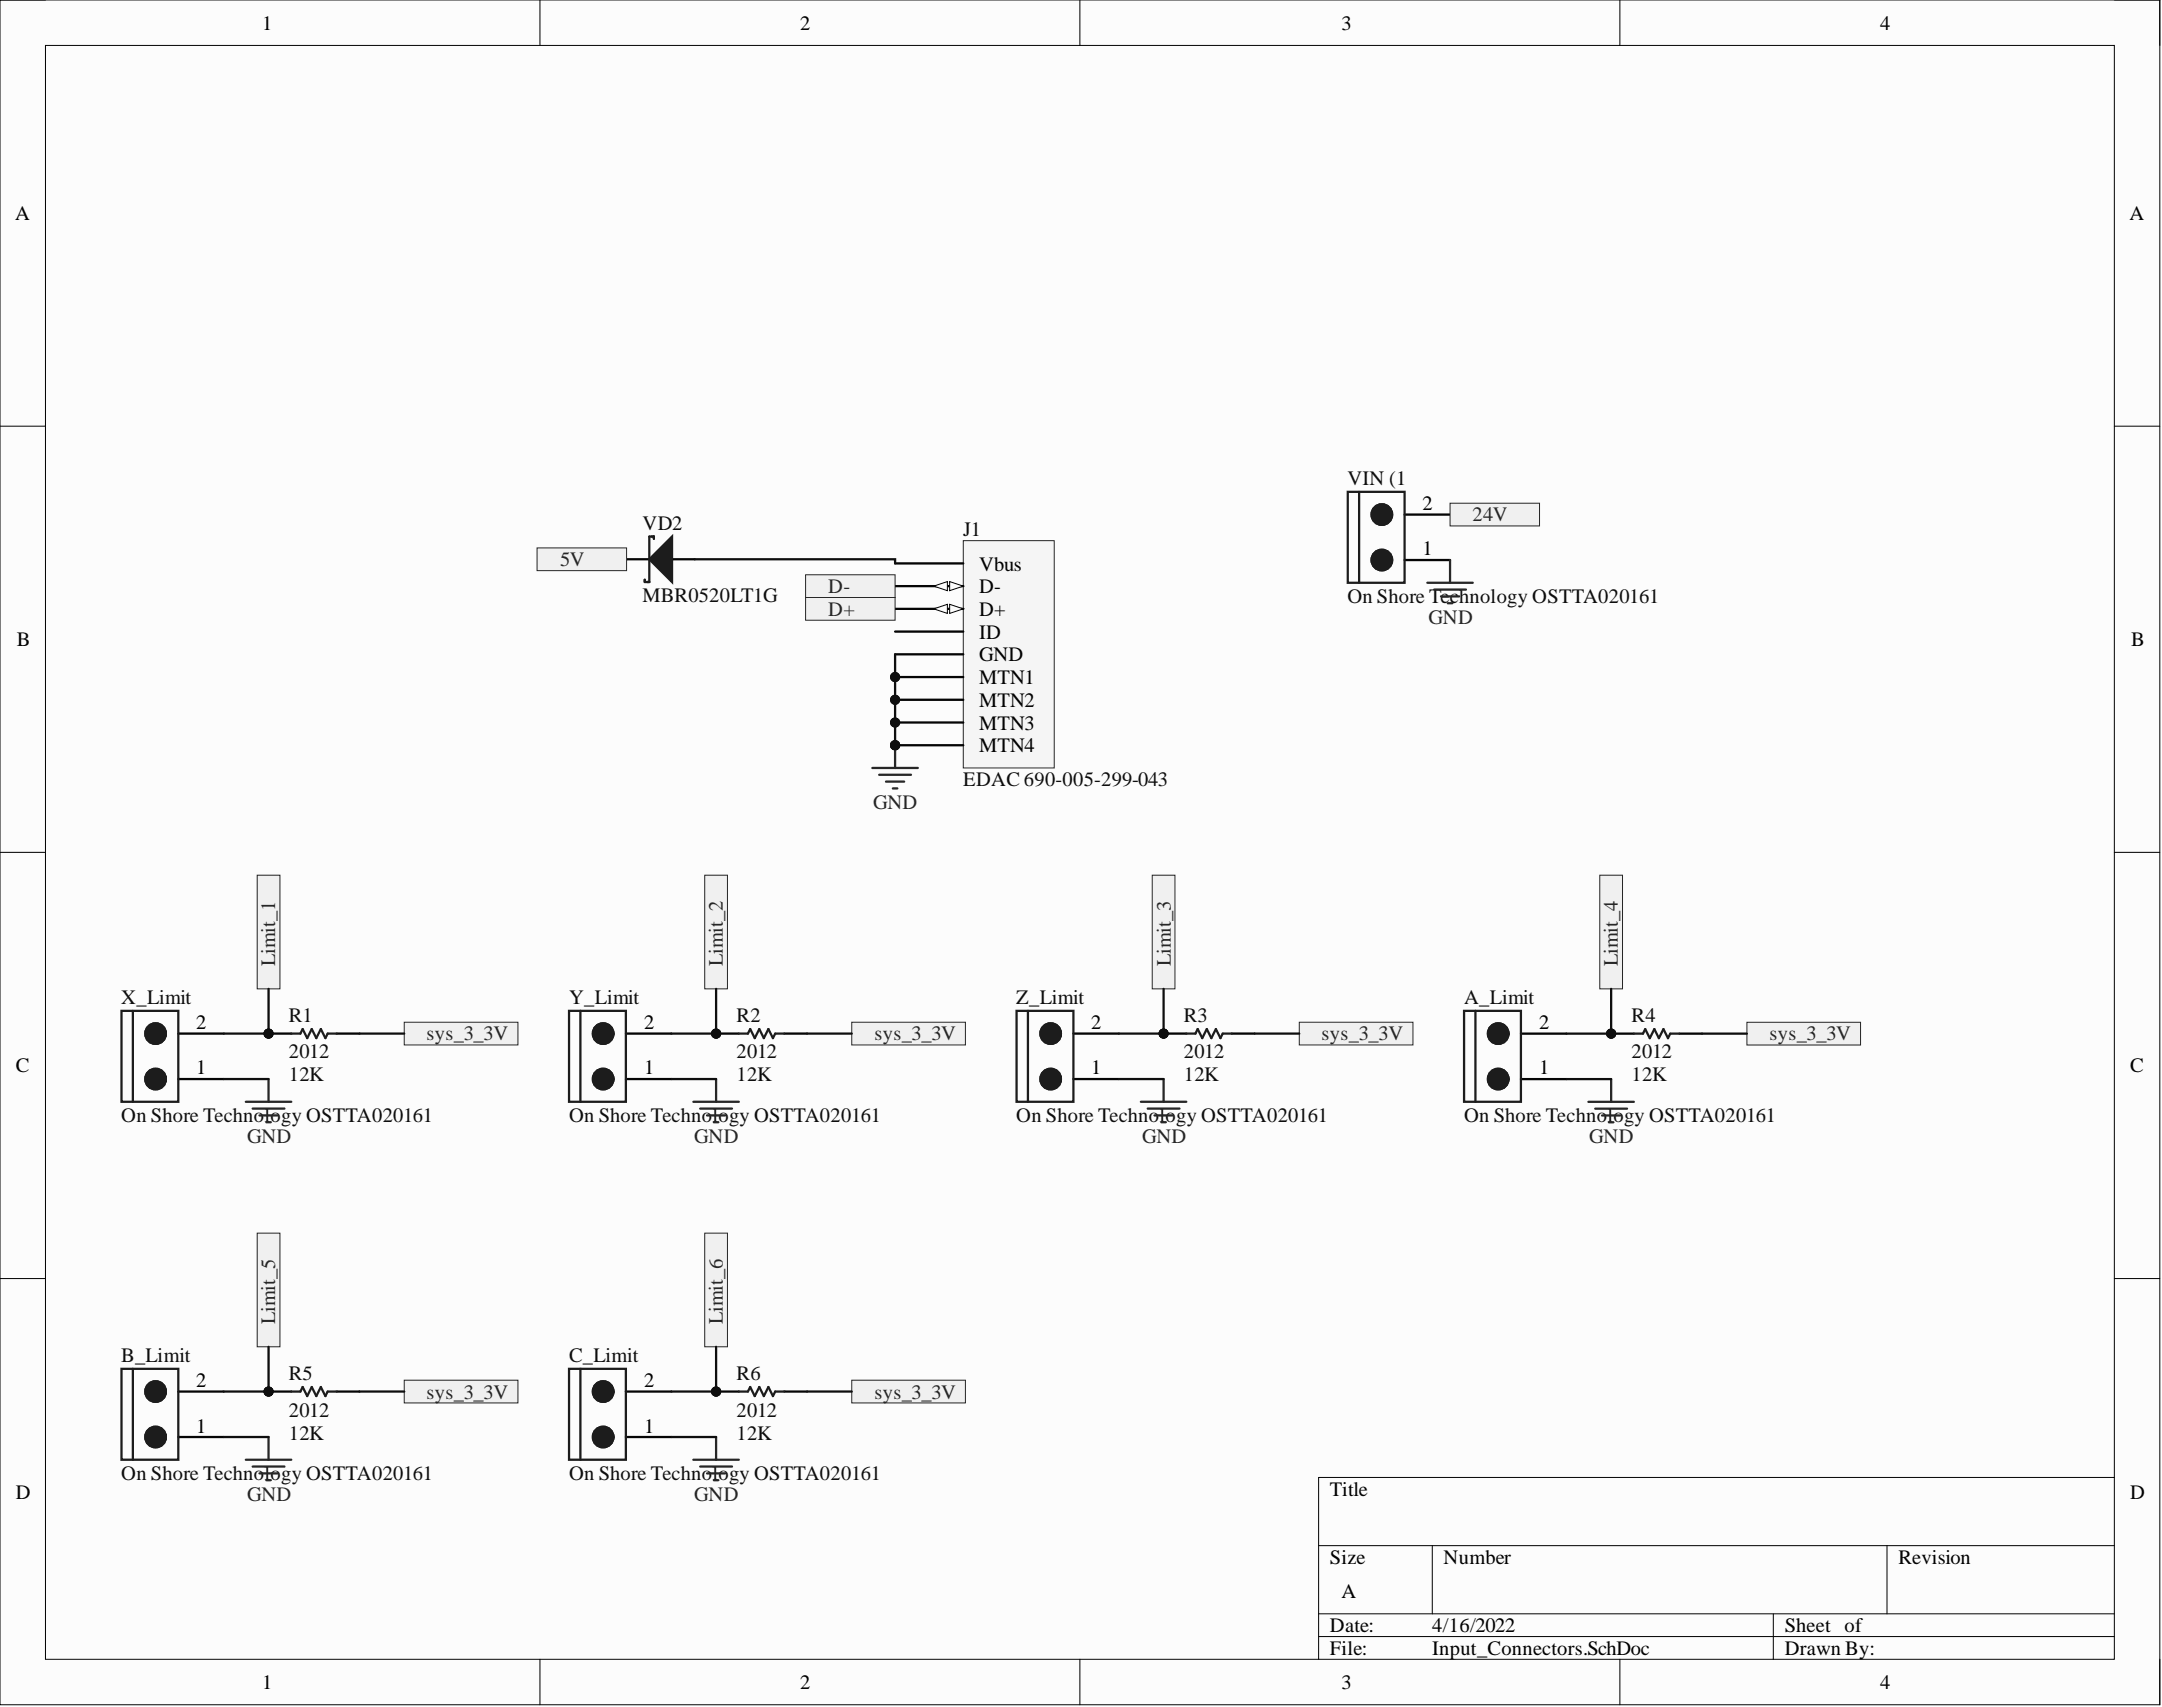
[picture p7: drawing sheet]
<svg xmlns="http://www.w3.org/2000/svg" width="241mm" height="190mm" viewBox="0 0 241 190" stroke-linecap="round" stroke-linejoin="round" font-family="sans-serif">
<defs><g id="words">
<g font-size="2.3">
<text x="29.3" y="3.3">1</text>
<text x="89.3" y="3.3">2</text>
<text x="149.7" y="3.3">3</text>
<text x="209.8" y="3.3">4</text>
<text x="1.7" y="24.5">A</text>
<text x="237.7" y="24.5">A</text>
<text x="158.8" y="56.9">2</text>
<text x="109.3" y="63.7">Vbus</text>
<text x="158.8" y="62">1</text>
<text x="109.3" y="66.2">D-</text>
<text x="109.3" y="68.7">D+</text>
<text x="109.3" y="71.3">ID</text>
<text x="1.9" y="72.1">B</text>
<text x="109.3" y="73.8">GND</text>
<text x="109.3" y="76.4">MTN1</text>
<text x="237.8" y="72.1">B</text>
<text x="109.3" y="78.9">MTN2</text>
<text x="109.3" y="84">MTN4</text>
<text x="109.3" y="81.4">MTN3</text>
<text x="1.8" y="119.6">C</text>
<text x="21.9" y="119.9">1</text>
<text x="21.9" y="114.8">2</text>
<text x="71.9" y="119.9">1</text>
<text x="71.9" y="114.8">2</text>
<text x="121.8" y="119.9">1</text>
<text x="121.8" y="114.8">2</text>
<text x="171.8" y="119.9">1</text>
<text x="171.8" y="114.8">2</text>
<text x="237.8" y="119.6">C</text>
<text x="21.9" y="154.8">2</text>
<text x="71.9" y="154.8">2</text>
<text x="21.9" y="159.9">1</text>
<text x="71.9" y="159.9">1</text>
<text x="1.8" y="167.3">D</text>
<text x="148.4" y="166.9">Title</text>
<text x="237.8" y="167.3">D</text>
<text x="148.4" y="174.5">Size</text>
<text x="149.7" y="178.3">A</text>
<text x="161.1" y="174.5">Number</text>
<text x="211.9" y="174.5">Revision</text>
<text x="148.4" y="182.1">Date:</text>
<text x="148.4" y="184.7">File:</text>
<text x="159.9" y="182.1">4/16/2022</text>
<text x="159.9" y="184.7">Input_Connectors.SchDoc</text>
<text x="199.2" y="182.1">Sheet of</text>
<text x="199.2" y="184.7">Drawn By:</text>
<text x="29.3" y="188.5">1</text>
<text x="89.3" y="188.5">2</text>
<text x="149.7" y="188.5">3</text>
<text x="209.8" y="188.5">4</text>
</g>
<g font-size="2.3" fill="#0e0e0e">
<text x="71.7" y="59.1">VD2</text>
<text x="107.5" y="59.9">J1</text>
<text x="150.4" y="54.1">VIN (1</text>
<text x="71.7" y="67.2">MBR0520LT1G</text>
<text x="150.4" y="67.3">On Shore Technology OSTTA020161</text>
<text x="107.5" y="87.8">EDAC 690-005-299-043</text>
<text x="13.5" y="112">X_Limit</text>
<text x="63.5" y="112">Y_Limit</text>
<text x="113.4" y="112">Z_Limit</text>
<text x="163.4" y="112">A_Limit</text>
<text x="32.2" y="118.1">2012</text>
<text x="32.2" y="114.1">R1</text>
<text x="82.2" y="118.1">2012</text>
<text x="82.2" y="114.1">R2</text>
<text x="132.1" y="118.1">2012</text>
<text x="132.1" y="114.1">R3</text>
<text x="182.1" y="118.1">2012</text>
<text x="182.1" y="114.1">R4</text>
<text x="13.5" y="125.2">On Shore Technology OSTTA020161</text>
<text x="32.2" y="120.7">12K</text>
<text x="63.5" y="125.2">On Shore Technology OSTTA020161</text>
<text x="82.2" y="120.7">12K</text>
<text x="113.4" y="125.2">On Shore Technology OSTTA020161</text>
<text x="132.1" y="120.7">12K</text>
<text x="163.4" y="125.2">On Shore Technology OSTTA020161</text>
<text x="182.1" y="120.7">12K</text>
<text x="13.5" y="152">B_Limit</text>
<text x="32.2" y="154.1">R5</text>
<text x="63.5" y="152">C_Limit</text>
<text x="82.2" y="154.1">R6</text>
<text x="32.2" y="158.1">2012</text>
<text x="32.2" y="160.7">12K</text>
<text x="82.2" y="158.1">2012</text>
<text x="82.2" y="160.7">12K</text>
<text x="13.5" y="165.2">On Shore Technology OSTTA020161</text>
<text x="63.5" y="165.2">On Shore Technology OSTTA020161</text>
</g>
<g font-size="2.3" fill="#262626">
<text x="164.3" y="58.2">24V</text>
<text x="62.5" y="63.2">5V</text>
<text x="92.4" y="66.2">D-</text>
<text x="92.4" y="68.7">D+</text>
<text x="159.4" y="69.6">GND</text>
<text x="97.4" y="90.3">GND</text>
<text x="30.7" y="107.8" transform="rotate(-90 30.7 107.8)">Limit_1</text>
<text x="80.7" y="107.8" transform="rotate(-90 80.7 107.8)">Limit_2</text>
<text x="130.7" y="107.8" transform="rotate(-90 130.7 107.8)">Limit_3</text>
<text x="180.6" y="107.8" transform="rotate(-90 180.6 107.8)">Limit_4</text>
<text x="47.6" y="116.1">sys_3_3V</text>
<text x="97.6" y="116.1">sys_3_3V</text>
<text x="147.5" y="116.1">sys_3_3V</text>
<text x="197.5" y="116.1">sys_3_3V</text>
<text x="27.6" y="127.5">GND</text>
<text x="77.5" y="127.5">GND</text>
<text x="127.5" y="127.5">GND</text>
<text x="177.4" y="127.5">GND</text>
<text x="30.7" y="147.8" transform="rotate(-90 30.7 147.8)">Limit_5</text>
<text x="80.7" y="147.8" transform="rotate(-90 80.7 147.8)">Limit_6</text>
<text x="47.6" y="156.1">sys_3_3V</text>
<text x="97.6" y="156.1">sys_3_3V</text>
<text x="27.6" y="167.5">GND</text>
<text x="77.5" y="167.5">GND</text>
</g>
</g></defs>
<path d="M0 0h241.1v190.2h-241.1z" fill-rule="evenodd" fill="#fcfcfc"/>
<path d="M0 0h241.1v190.2h-241.1z" fill="none" stroke="#000" stroke-width=".11"/>
<path d="M5.1 5.1h230.9v180.1h-230.9z" fill-rule="evenodd" fill="#fcfcfc"/>
<g fill="none" stroke="#000" stroke-width=".11">
<path d="M0 0h5.1M60.3 0v5.1M120.5 0v5.1M180.8 0v5.1M236 0h5.1v5.1M5.1 5.1h230.9v180.1h-230.9zM0 47.6h5.1M236 47.6h5.1M0 95.1h5.1M236 95.1h5.1M0 142.7h5.1M236 142.7h5.1"/>
<path d="M147.2 172.5h88.8M159.9 172.5v7.6M210.6 172.5v7.6M236 164.9h-88.8v20.3M60.3 185.2v5M120.5 185.2v5M147.2 180.1h88.8M147.2 182.6h88.8M180.8 185.2v5M197.9 180.1v5.1M241.1 185.2v5"/>
</g>
<circle cx="99.9" cy="75.6" r=".51" fill="#0e0e0e"/>
<circle cx="99.9" cy="75.6" r=".51" fill="none" stroke="#0e0e0e" stroke-width=".11"/>
<circle cx="99.9" cy="78.1" r=".51" fill="#0e0e0e"/>
<circle cx="99.9" cy="78.1" r=".51" fill="none" stroke="#0e0e0e" stroke-width=".11"/>
<circle cx="99.9" cy="83.2" r=".51" fill="#0e0e0e"/>
<circle cx="99.9" cy="83.2" r=".51" fill="none" stroke="#0e0e0e" stroke-width=".11"/>
<circle cx="99.9" cy="80.6" r=".51" fill="#0e0e0e"/>
<circle cx="99.9" cy="80.6" r=".51" fill="none" stroke="#0e0e0e" stroke-width=".11"/>
<path d="M107.5 60.3h10.2v25.4h-10.2z" fill-rule="evenodd" fill="#f5f5f5"/>
<path d="M107.5 60.3h10.2v25.4h-10.2z" fill="none" stroke="#262626" stroke-width=".11"/>
<path d="M99.9 62.9h7.6M99.9 65.4h7.6" fill="none" stroke="#000" stroke-width=".25"/>
<path d="M106 64.9l1.5 .5-1.5 .5z" fill="#fbfbfb"/>
<path d="M106 64.9l1.5 .5-1.5 .5z" fill="none" stroke="#000" stroke-width=".11"/>
<path d="M104.2 65.4l1.5-.5v1z" fill="#fbfbfb"/>
<path d="M104.2 65.4l1.5-.5v1z" fill="none" stroke="#000" stroke-width=".11"/>
<path d="M99.9 67.9h7.6" fill="none" stroke="#000" stroke-width=".25"/>
<path d="M106 67.4l1.5 .5-1.5 .6z" fill="#fbfbfb"/>
<path d="M106 67.4l1.5 .5-1.5 .6z" fill="none" stroke="#000" stroke-width=".11"/>
<path d="M104.2 67.9l1.5-.5v1.1z" fill="#fbfbfb"/>
<path d="M104.2 67.9l1.5-.5v1.1z" fill="none" stroke="#000" stroke-width=".11"/>
<path d="M99.9 70.5h7.6M99.9 73h7.6M99.9 75.6h7.6" fill="none" stroke="#000" stroke-width=".25"/>
<circle cx="99.9" cy="75.6" r=".51" fill="#0e0e0e"/>
<circle cx="99.9" cy="75.6" r=".51" fill="none" stroke="#0e0e0e" stroke-width=".11"/>
<path d="M99.9 78.1h7.6" fill="none" stroke="#000" stroke-width=".25"/>
<circle cx="99.9" cy="78.1" r=".51" fill="#0e0e0e"/>
<circle cx="99.9" cy="78.1" r=".51" fill="none" stroke="#0e0e0e" stroke-width=".11"/>
<path d="M99.9 83.2h7.6" fill="none" stroke="#000" stroke-width=".25"/>
<circle cx="99.9" cy="83.2" r=".51" fill="#0e0e0e"/>
<circle cx="99.9" cy="83.2" r=".51" fill="none" stroke="#0e0e0e" stroke-width=".11"/>
<path d="M99.9 80.6h7.6" fill="none" stroke="#000" stroke-width=".25"/>
<circle cx="99.9" cy="80.6" r=".51" fill="#0e0e0e"/>
<circle cx="99.9" cy="80.6" r=".51" fill="none" stroke="#0e0e0e" stroke-width=".11"/>
<path d="M99.9 73v10.2" fill="none" stroke="#0e0e0e" stroke-width=".25"/>
<circle cx="99.9" cy="83.2" r=".51" fill="#0e0e0e"/>
<circle cx="99.9" cy="83.2" r=".51" fill="none" stroke="#0e0e0e" stroke-width=".11"/>
<path d="M89.9 64.1h10v2.6h-10z" fill-rule="evenodd" fill="#f0f0f0"/>
<path d="M89.9 64.1h10v2.6h-10z" fill="none" stroke="#262626" stroke-width=".11"/>
<path d="M89.9 66.7h10v2.5h-10z" fill-rule="evenodd" fill="#f0f0f0"/>
<path d="M89.9 66.7h10v2.5h-10z" fill="none" stroke="#262626" stroke-width=".11"/>
<path d="M19.9 115.3h5.1M19.9 120.4h5.1" fill="none" stroke="#000" stroke-width=".25"/>
<g fill="none" stroke="#1c1c1c" stroke-width="1.3">
<circle cx="17.4" cy="115.3" r=".63"/>
<circle cx="17.4" cy="120.4" r=".63"/>
</g>
<path d="M13.6 112.8h6.3v10.2h-6.3zM14.8 112.8v10.2" fill="none" stroke="#1c1c1c" stroke-width=".25"/>
<circle cx="30" cy="115.3" r=".51" fill="#0e0e0e"/>
<circle cx="30" cy="115.3" r=".51" fill="none" stroke="#0e0e0e" stroke-width=".11"/>
<path d="M30 115.3h2.5" fill="none" stroke="#000" stroke-width=".25"/>
<circle cx="30" cy="115.3" r=".51" fill="#0e0e0e"/>
<circle cx="30" cy="115.3" r=".51" fill="none" stroke="#0e0e0e" stroke-width=".11"/>
<path d="M37.6 115.3h2.5" fill="none" stroke="#000" stroke-width=".25"/>
<path d="M32.5 115.3h1l.3-.5 .5 1.1 .5-1.1 .5 1.1 .5-1.1 .5 1.1 .3-.6h1" fill="none" stroke="#1c1c1c" stroke-width=".25"/>
<path d="M45.1 114.1h12.7v2.5h-12.7z" fill-rule="evenodd" fill="#f0f0f0"/>
<path d="M45.1 114.1h12.7v2.5h-12.7z" fill="none" stroke="#262626" stroke-width=".11"/>
<path d="M27.4 123h5.1M28.2 123.7h3.5M29 124.5h2M29.7 125.2h.5M30 120.4v2.6" fill="none" stroke="#262626" stroke-width=".25"/>
<path d="M40.1 115.3h5M25 120.4h5" fill="none" stroke="#0e0e0e" stroke-width=".25"/>
<path d="M28.7 97.7h2.5v12.7h-2.5z" fill-rule="evenodd" fill="#f0f0f0"/>
<path d="M28.7 97.7h2.5v12.7h-2.5z" fill="none" stroke="#262626" stroke-width=".11"/>
<path d="M30 110.4v4.9h-5" fill="none" stroke="#0e0e0e" stroke-width=".25"/>
<circle cx="30" cy="115.3" r=".51" fill="#0e0e0e"/>
<circle cx="30" cy="115.3" r=".51" fill="none" stroke="#0e0e0e" stroke-width=".11"/>
<path d="M69.9 115.3h5M69.9 120.4h5" fill="none" stroke="#000" stroke-width=".25"/>
<g fill="none" stroke="#1c1c1c" stroke-width="1.3">
<circle cx="67.3" cy="115.3" r=".64"/>
<circle cx="67.3" cy="115.3" r=".63"/>
<circle cx="67.3" cy="120.4" r=".64"/>
<circle cx="67.3" cy="120.4" r=".63"/>
</g>
<path d="M63.5 112.8h6.4v10.2h-6.4zM64.8 112.8v10.2" fill="none" stroke="#1c1c1c" stroke-width=".25"/>
<circle cx="79.9" cy="115.3" r=".51" fill="#0e0e0e"/>
<circle cx="79.9" cy="115.3" r=".51" fill="none" stroke="#0e0e0e" stroke-width=".11"/>
<path d="M79.9 115.3h2.6" fill="none" stroke="#000" stroke-width=".25"/>
<circle cx="79.9" cy="115.3" r=".51" fill="#0e0e0e"/>
<circle cx="79.9" cy="115.3" r=".51" fill="none" stroke="#0e0e0e" stroke-width=".11"/>
<path d="M87.5 115.3h2.6" fill="none" stroke="#000" stroke-width=".25"/>
<path d="M82.5 115.3h1l.2-.5 .5 1.1 .5-1.1 .6 1.1 .5-1.1 .5 1.1 .2-.6h1" fill="none" stroke="#1c1c1c" stroke-width=".25"/>
<path d="M95.1 114.1h12.7v2.5h-12.7z" fill-rule="evenodd" fill="#f0f0f0"/>
<path d="M95.1 114.1h12.7v2.5h-12.7z" fill="none" stroke="#262626" stroke-width=".11"/>
<path d="M77.4 123h5.1M78.1 123.7h3.6M78.9 124.5h2M79.7 125.2h.5M79.9 120.4v2.6" fill="none" stroke="#262626" stroke-width=".25"/>
<path d="M90.1 115.3h5M74.9 120.4h5" fill="none" stroke="#0e0e0e" stroke-width=".25"/>
<path d="M78.7 97.7h2.5v12.7h-2.5z" fill-rule="evenodd" fill="#f0f0f0"/>
<path d="M78.7 97.7h2.5v12.7h-2.5z" fill="none" stroke="#262626" stroke-width=".11"/>
<path d="M79.9 110.4v4.9h-5" fill="none" stroke="#0e0e0e" stroke-width=".25"/>
<circle cx="79.9" cy="115.3" r=".51" fill="#0e0e0e"/>
<circle cx="79.9" cy="115.3" r=".51" fill="none" stroke="#0e0e0e" stroke-width=".11"/>
<path d="M119.8 115.3h5.1M119.8 120.4h5.1" fill="none" stroke="#000" stroke-width=".25"/>
<g fill="none" stroke="#1c1c1c" stroke-width="1.3">
<circle cx="117.3" cy="115.3" r=".64"/>
<circle cx="117.3" cy="115.3" r=".63"/>
<circle cx="117.3" cy="120.4" r=".64"/>
<circle cx="117.3" cy="120.4" r=".63"/>
</g>
<path d="M113.5 112.8h6.3v10.2h-6.3zM114.7 112.8v10.2" fill="none" stroke="#1c1c1c" stroke-width=".25"/>
<circle cx="129.9" cy="115.3" r=".51" fill="#0e0e0e"/>
<circle cx="129.9" cy="115.3" r=".51" fill="none" stroke="#0e0e0e" stroke-width=".11"/>
<path d="M129.9 115.3h2.5" fill="none" stroke="#000" stroke-width=".25"/>
<circle cx="129.9" cy="115.3" r=".51" fill="#0e0e0e"/>
<circle cx="129.9" cy="115.3" r=".51" fill="none" stroke="#0e0e0e" stroke-width=".11"/>
<path d="M137.5 115.3h2.5" fill="none" stroke="#000" stroke-width=".25"/>
<path d="M132.4 115.3h1l.3-.5 .5 1.1 .5-1.1 .5 1.1 .5-1.1 .5 1.1 .3-.6h1" fill="none" stroke="#1c1c1c" stroke-width=".25"/>
<path d="M145 114.1h12.7v2.5h-12.7z" fill-rule="evenodd" fill="#f0f0f0"/>
<path d="M145 114.1h12.7v2.5h-12.7z" fill="none" stroke="#262626" stroke-width=".11"/>
<path d="M127.3 123h5.1M128.1 123.7h3.5M128.9 124.5h2M129.6 125.2h.5M129.9 120.4v2.6" fill="none" stroke="#262626" stroke-width=".25"/>
<path d="M140 115.3h5M124.9 120.4h5" fill="none" stroke="#0e0e0e" stroke-width=".25"/>
<path d="M128.6 97.7h2.5v12.7h-2.5z" fill-rule="evenodd" fill="#f0f0f0"/>
<path d="M128.6 97.7h2.5v12.7h-2.5z" fill="none" stroke="#262626" stroke-width=".11"/>
<path d="M129.9 110.4v4.9h-5" fill="none" stroke="#0e0e0e" stroke-width=".25"/>
<circle cx="129.9" cy="115.3" r=".51" fill="#0e0e0e"/>
<circle cx="129.9" cy="115.3" r=".51" fill="none" stroke="#0e0e0e" stroke-width=".11"/>
<path d="M169.8 115.4h5M169.8 120.4h5" fill="none" stroke="#000" stroke-width=".25"/>
<g fill="none" stroke="#1c1c1c" stroke-width="1.3">
<circle cx="167.2" cy="115.3" r=".63"/>
<circle cx="167.2" cy="115.3" r=".64"/>
<circle cx="167.2" cy="120.4" r=".63"/>
<circle cx="167.2" cy="120.4" r=".64"/>
</g>
<path d="M163.4 112.8h6.3v10.2h-6.3zM164.7 112.8v10.2" fill="none" stroke="#1c1c1c" stroke-width=".25"/>
<circle cx="179.8" cy="115.4" r=".51" fill="#0e0e0e"/>
<circle cx="179.8" cy="115.4" r=".51" fill="none" stroke="#0e0e0e" stroke-width=".11"/>
<path d="M179.8 115.4h2.6" fill="none" stroke="#000" stroke-width=".25"/>
<circle cx="179.8" cy="115.4" r=".51" fill="#0e0e0e"/>
<circle cx="179.8" cy="115.4" r=".51" fill="none" stroke="#0e0e0e" stroke-width=".11"/>
<path d="M187.4 115.4h2.6" fill="none" stroke="#000" stroke-width=".25"/>
<path d="M182.4 115.4h1l.2-.6 .5 1.1 .5-1.1 .5 1.1 .6-1.1 .5 1.1 .2-.5h1" fill="none" stroke="#1c1c1c" stroke-width=".25"/>
<path d="M195 114.1h12.7v2.5h-12.7z" fill-rule="evenodd" fill="#f0f0f0"/>
<path d="M195 114.1h12.7v2.5h-12.7z" fill="none" stroke="#262626" stroke-width=".11"/>
<path d="M177.3 123h5.1M178 123.7h3.6M178.8 124.5h2M179.6 125.2h.5M179.8 120.4v2.6" fill="none" stroke="#262626" stroke-width=".25"/>
<path d="M190 115.4h5M174.8 120.4h5" fill="none" stroke="#0e0e0e" stroke-width=".25"/>
<path d="M178.6 97.7h2.5v12.7h-2.5z" fill-rule="evenodd" fill="#f0f0f0"/>
<path d="M178.6 97.7h2.5v12.7h-2.5z" fill="none" stroke="#262626" stroke-width=".11"/>
<path d="M179.8 110.4v5h-5" fill="none" stroke="#0e0e0e" stroke-width=".25"/>
<circle cx="179.8" cy="115.4" r=".51" fill="#0e0e0e"/>
<circle cx="179.8" cy="115.4" r=".51" fill="none" stroke="#0e0e0e" stroke-width=".11"/>
<path d="M19.9 155.3h5.1M19.9 160.4h5.1" fill="none" stroke="#000" stroke-width=".25"/>
<g fill="none" stroke="#1c1c1c" stroke-width="1.3">
<circle cx="17.4" cy="155.3" r=".63"/>
<circle cx="17.4" cy="160.4" r=".63"/>
</g>
<path d="M13.6 152.8h6.3v10.1h-6.3zM14.8 152.8v10.1" fill="none" stroke="#1c1c1c" stroke-width=".25"/>
<circle cx="30" cy="155.3" r=".51" fill="#0e0e0e"/>
<circle cx="30" cy="155.3" r=".51" fill="none" stroke="#0e0e0e" stroke-width=".11"/>
<path d="M30 155.3h2.5" fill="none" stroke="#000" stroke-width=".25"/>
<circle cx="30" cy="155.3" r=".51" fill="#0e0e0e"/>
<circle cx="30" cy="155.3" r=".51" fill="none" stroke="#0e0e0e" stroke-width=".11"/>
<path d="M37.6 155.3h2.5" fill="none" stroke="#000" stroke-width=".25"/>
<path d="M32.5 155.3h1l.3-.5 .5 1 .5-1 .5 1 .5-1 .5 1 .3-.5h1" fill="none" stroke="#1c1c1c" stroke-width=".25"/>
<path d="M45.1 154h12.7v2.6h-12.7z" fill-rule="evenodd" fill="#f0f0f0"/>
<path d="M45.1 154h12.7v2.6h-12.7z" fill="none" stroke="#262626" stroke-width=".11"/>
<path d="M27.4 162.9h5.1M28.2 163.7h3.5M29 164.4h2M29.7 165.2h.5M30 160.4v2.5" fill="none" stroke="#262626" stroke-width=".25"/>
<path d="M40.1 155.3h5M25 160.4h5" fill="none" stroke="#0e0e0e" stroke-width=".25"/>
<path d="M28.7 137.6h2.5v12.7h-2.5z" fill-rule="evenodd" fill="#f0f0f0"/>
<path d="M28.7 137.6h2.5v12.7h-2.5z" fill="none" stroke="#262626" stroke-width=".11"/>
<path d="M30 150.3v5h-5" fill="none" stroke="#0e0e0e" stroke-width=".25"/>
<circle cx="30" cy="155.3" r=".51" fill="#0e0e0e"/>
<circle cx="30" cy="155.3" r=".51" fill="none" stroke="#0e0e0e" stroke-width=".11"/>
<path d="M69.9 155.3h5M69.9 160.4h5" fill="none" stroke="#000" stroke-width=".25"/>
<g fill="none" stroke="#1c1c1c" stroke-width="1.3">
<circle cx="67.3" cy="155.3" r=".64"/>
<circle cx="67.3" cy="155.3" r=".63"/>
<circle cx="67.3" cy="160.4" r=".64"/>
<circle cx="67.3" cy="160.4" r=".63"/>
</g>
<path d="M63.5 152.8h6.4v10.1h-6.4zM64.8 152.8v10.1" fill="none" stroke="#1c1c1c" stroke-width=".25"/>
<circle cx="79.9" cy="155.3" r=".51" fill="#0e0e0e"/>
<circle cx="79.9" cy="155.3" r=".51" fill="none" stroke="#0e0e0e" stroke-width=".11"/>
<path d="M79.9 155.3h2.6" fill="none" stroke="#000" stroke-width=".25"/>
<circle cx="79.9" cy="155.3" r=".51" fill="#0e0e0e"/>
<circle cx="79.9" cy="155.3" r=".51" fill="none" stroke="#0e0e0e" stroke-width=".11"/>
<path d="M87.5 155.3h2.6" fill="none" stroke="#000" stroke-width=".25"/>
<path d="M82.5 155.3h1l.2-.5 .5 1 .5-1 .6 1 .5-1 .5 1 .2-.5h1" fill="none" stroke="#1c1c1c" stroke-width=".25"/>
<path d="M95.1 154h12.7v2.6h-12.7z" fill-rule="evenodd" fill="#f0f0f0"/>
<path d="M95.1 154h12.7v2.6h-12.7z" fill="none" stroke="#262626" stroke-width=".11"/>
<path d="M77.4 162.9h5.1M78.1 163.7h3.6M78.9 164.4h2M79.7 165.2h.5M79.9 160.4v2.5" fill="none" stroke="#262626" stroke-width=".25"/>
<path d="M90.1 155.3h5M74.9 160.4h5" fill="none" stroke="#0e0e0e" stroke-width=".25"/>
<path d="M78.7 137.6h2.5v12.7h-2.5z" fill-rule="evenodd" fill="#f0f0f0"/>
<path d="M78.7 137.6h2.5v12.7h-2.5z" fill="none" stroke="#262626" stroke-width=".11"/>
<path d="M79.9 150.3v5h-5" fill="none" stroke="#0e0e0e" stroke-width=".25"/>
<circle cx="79.9" cy="155.3" r=".51" fill="#0e0e0e"/>
<circle cx="79.9" cy="155.3" r=".51" fill="none" stroke="#0e0e0e" stroke-width=".11"/>
<path d="M97.4 85.7h5M98.1 86.5h3.6M98.9 87.2h2M99.6 88h.6M99.9 83.2v2.5" fill="none" stroke="#262626" stroke-width=".25"/>
<circle cx="99.9" cy="83.2" r=".51" fill="#0e0e0e"/>
<circle cx="99.9" cy="83.2" r=".51" fill="none" stroke="#0e0e0e" stroke-width=".11"/>
<path d="M69.9 62.4h2.6M75 62.4h2.5" fill="none" stroke="#000" stroke-width=".25"/>
<path d="M72.5 62.4l2.5-2.5v5.1z" fill="#1c1c1c"/>
<path d="M72.5 62.4l2.5-2.5v5.1zM73 60.1v-.2h-.5v5.1h-.5v-.3" fill="none" stroke="#1c1c1c" stroke-width=".25"/>
<path d="M77.5 62.4h22.4v.5" fill="none" stroke="#0e0e0e" stroke-width=".25"/>
<path d="M59.9 61.1h10v2.6h-10z" fill-rule="evenodd" fill="#f0f0f0"/>
<path d="M59.9 61.1h10v2.6h-10z" fill="none" stroke="#262626" stroke-width=".11"/>
<path d="M156.8 57.4h5M156.8 62.5h5" fill="none" stroke="#000" stroke-width=".25"/>
<g fill="none" stroke="#1c1c1c" stroke-width="1.3">
<circle cx="154.2" cy="57.4" r=".63"/>
<circle cx="154.2" cy="62.5" r=".63"/>
</g>
<path d="M150.4 54.9h6.4v10.1h-6.4zM151.7 54.9v10.1" fill="none" stroke="#1c1c1c" stroke-width=".25"/>
<path d="M159.3 65h5.1M160.1 65.8h3.5M160.8 66.6h2.1M161.6 67.3h.5M161.8 62.5v2.5" fill="none" stroke="#262626" stroke-width=".25"/>
<path d="M161.8 56.2h10v2.5h-10z" fill-rule="evenodd" fill="#f0f0f0"/>
<path d="M161.8 56.2h10v2.5h-10z" fill="none" stroke="#262626" stroke-width=".11"/>
<use href="#words"/>
</svg>
